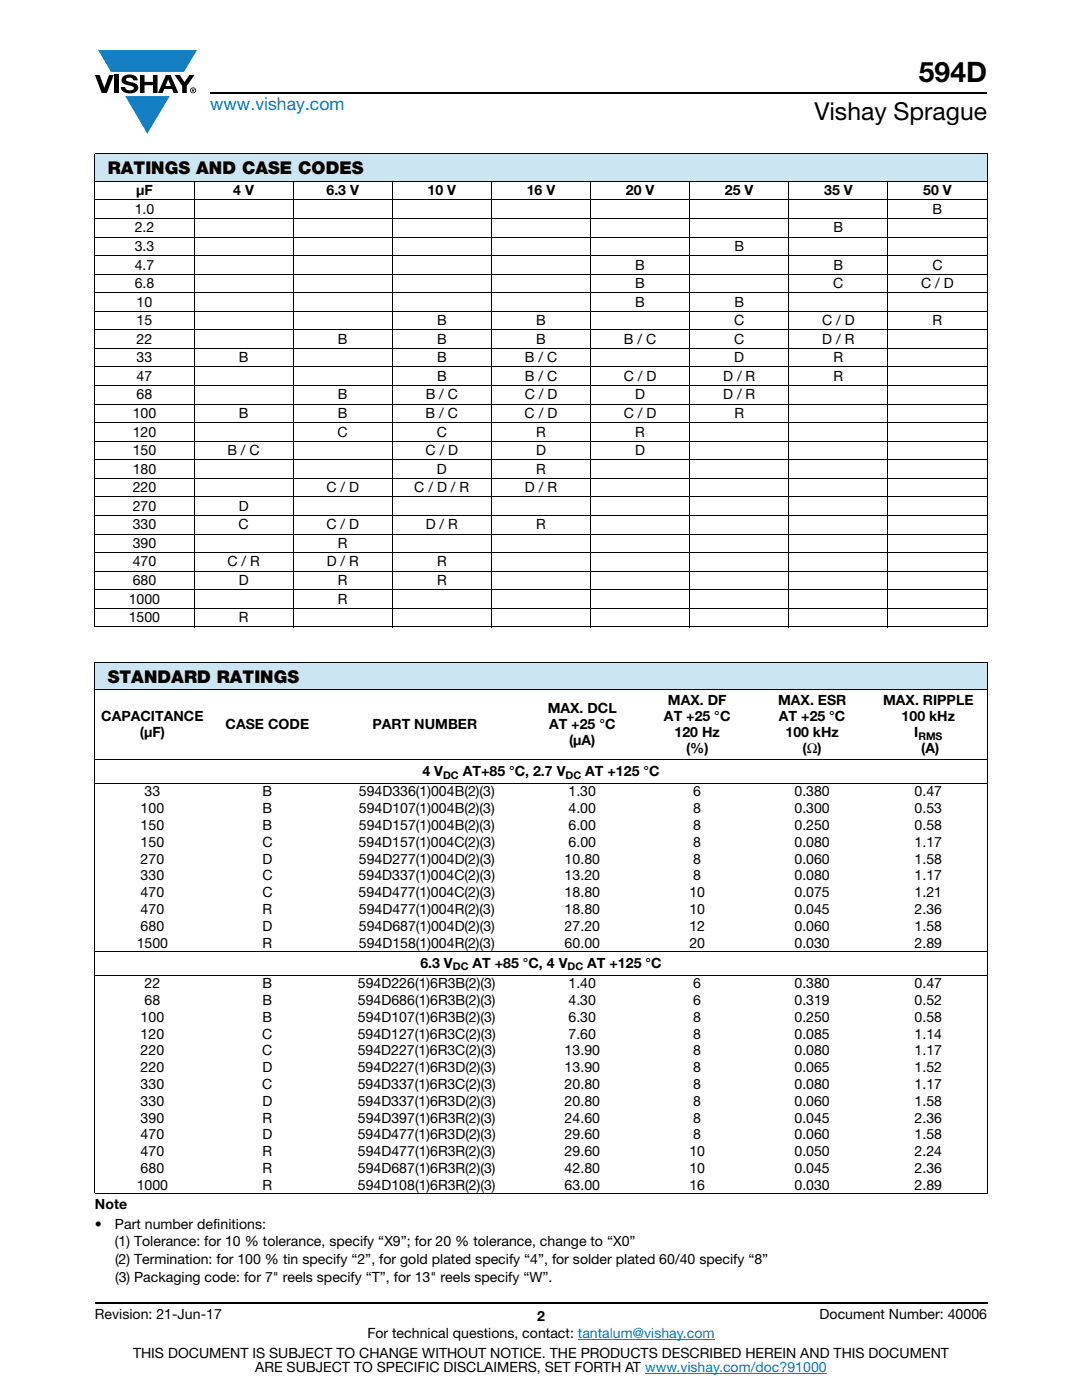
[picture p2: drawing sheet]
<svg xmlns="http://www.w3.org/2000/svg" width="216mm" height="279mm" viewBox="0 0 216 279" stroke-linecap="round" stroke-linejoin="round" font-family="sans-serif">
<defs><g id="words">
<text font-size="5.6" x="183.4" y="16.4">594D</text>
<text font-size="4.9" x="162.5" y="24">Vishay Sprague</text>
<text font-size="3.5" fill="#007ec4" x="42" y="21.9">www.vishay.com</text>
<g font-size="3.5">
<text x="21.5" y="34.8">RATINGS AND CASE CODES</text>
<text x="21.5" y="136.3">STANDARD RATINGS</text>
</g>
<g font-size="2.8">
<text x="27.2" y="39">μF</text>
<text x="46.5" y="39">4 V</text>
<text x="65.2" y="39">6.3 V</text>
<text x="85.3" y="39">10 V</text>
<text x="105.1" y="39">16 V</text>
<text x="124.9" y="39">20 V</text>
<text x="144.7" y="39">25 V</text>
<text x="164.4" y="39">35 V</text>
<text x="184.2" y="39">50 V</text>
<text x="26.9" y="42.7">1.0</text>
<text x="26.9" y="46.4">2.2</text>
<text x="166.3" y="46.4">B</text>
<text x="186.1" y="42.7">B</text>
<text x="26.9" y="50.1">3.3</text>
<text x="26.9" y="53.8">4.7</text>
<text x="126.8" y="53.8">B</text>
<text x="146.5" y="50.1">B</text>
<text x="166.3" y="53.8">B</text>
<text x="186.1" y="53.8">C</text>
<text x="26.9" y="57.5">6.8</text>
<text x="126.8" y="57.5">B</text>
<text x="166.3" y="57.5">C</text>
<text x="183.8" y="57.5">C / D</text>
<text x="27.3" y="61.2">10</text>
<text x="27.3" y="64.9">15</text>
<text x="87.2" y="64.9">B</text>
<text x="107" y="64.9">B</text>
<text x="126.8" y="61.2">B</text>
<text x="146.5" y="64.9">C</text>
<text x="146.5" y="61.2">B</text>
<text x="164" y="64.9">C / D</text>
<text x="186.1" y="64.9">R</text>
<text x="27.3" y="68.6">22</text>
<text x="67.4" y="68.6">B</text>
<text x="87.2" y="68.6">B</text>
<text x="107" y="68.6">B</text>
<text x="124.5" y="68.6">B / C</text>
<text x="146.5" y="68.6">C</text>
<text x="164.1" y="68.6">D / R</text>
<text x="27.3" y="72.3">33</text>
<text x="27.3" y="76">47</text>
<text x="47.6" y="72.3">B</text>
<text x="87.2" y="72.3">B</text>
<text x="87.2" y="76">B</text>
<text x="104.7" y="72.3">B / C</text>
<text x="104.7" y="76">B / C</text>
<text x="124.5" y="76">C / D</text>
<text x="144.3" y="76">D / R</text>
<text x="146.5" y="72.3">D</text>
<text x="166.3" y="72.3">R</text>
<text x="166.3" y="76">R</text>
<text x="26.5" y="83.4">100</text>
<text x="27.3" y="79.7">68</text>
<text x="47.6" y="83.4">B</text>
<text x="67.4" y="83.4">B</text>
<text x="67.4" y="79.7">B</text>
<text x="84.9" y="83.4">B / C</text>
<text x="84.9" y="79.7">B / C</text>
<text x="104.7" y="83.4">C / D</text>
<text x="104.7" y="79.7">C / D</text>
<text x="124.5" y="83.4">C / D</text>
<text x="126.8" y="79.7">D</text>
<text x="144.3" y="79.7">D / R</text>
<text x="146.5" y="83.4">R</text>
<text x="26.5" y="87.1">120</text>
<text x="67.4" y="87.1">C</text>
<text x="87.1" y="87.1">C</text>
<text x="107" y="87.1">R</text>
<text x="126.8" y="87.1">R</text>
<text x="26.5" y="90.8">150</text>
<text x="26.5" y="94.5">180</text>
<text x="45.4" y="90.8">B / C</text>
<text x="84.9" y="90.8">C / D</text>
<text x="87.2" y="94.5">D</text>
<text x="107" y="90.8">D</text>
<text x="107" y="94.5">R</text>
<text x="126.7" y="90.8">D</text>
<text x="26.5" y="98.2">220</text>
<text x="26.5" y="101.9">270</text>
<text x="47.6" y="101.9">D</text>
<text x="65.1" y="98.2">C / D</text>
<text x="82.7" y="98.2">C / D / R</text>
<text x="104.7" y="98.2">D / R</text>
<text x="26.5" y="105.6">330</text>
<text x="47.6" y="105.6">C</text>
<text x="65.1" y="105.6">C / D</text>
<text x="85" y="105.6">D / R</text>
<text x="107" y="105.6">R</text>
<text x="26.5" y="109.3">390</text>
<text x="26.5" y="113.1">470</text>
<text x="45.4" y="113.1">C / R</text>
<text x="65.2" y="113.1">D / R</text>
<text x="67.4" y="109.3">R</text>
<text x="87.2" y="113.1">R</text>
<text x="26.5" y="116.8">680</text>
<text x="47.6" y="116.8">D</text>
<text x="67.4" y="116.8">R</text>
<text x="87.2" y="116.8">R</text>
<text x="25.7" y="120.5">1000</text>
<text x="25.7" y="124.2">1500</text>
<text x="47.6" y="124.2">R</text>
<text x="67.4" y="120.5">R</text>
<text x="20.2" y="144">CAPACITANCE</text>
<text x="109.3" y="142.4">MAX. DCL</text>
<text x="132.5" y="144">AT +25 °C</text>
<text x="133.3" y="140.8">MAX. DF</text>
<text x="155.3" y="140.8">MAX. ESR</text>
<text x="155.4" y="144">AT +25 °C</text>
<text x="176.2" y="140.8">MAX. RIPPLE</text>
<text x="179.9" y="144">100 kHz</text>
<text x="27.9" y="147.1">(μF)</text>
<text x="45" y="145.5">CASE CODE</text>
<text x="74.3" y="145.5">PART NUMBER</text>
<text x="109.6" y="145.5">AT +25 °C</text>
<text x="113.6" y="148.7">(μA)</text>
<text x="134.6" y="147.1">120 Hz</text>
<text x="156.7" y="147.1">100 kHz</text>
<text x="182.4" y="147.1">I</text>
<text x="84.3" y="154.9">4 V</text>
<text x="92.3" y="154.9">AT+85 °C, 2.7 V</text>
<text x="116.8" y="154.9">AT +125 °C</text>
<text x="136.9" y="150.3">(%)</text>
<text x="160.1" y="150.3">(Ω)</text>
<text x="183.8" y="150.3">(A)</text>
<text x="28.8" y="158.9">33</text>
<text x="52.4" y="158.9">B</text>
<text x="71.6" y="158.9">594D336(1)004B(2)(3)</text>
<text x="113.4" y="158.9">1.30</text>
<text x="138.3" y="158.9">6</text>
<text x="158.5" y="158.9">0.380</text>
<text x="182.5" y="158.9">0.47</text>
<text x="28.1" y="162.3">100</text>
<text x="28.1" y="165.7">150</text>
<text x="52.4" y="162.3">B</text>
<text x="52.4" y="165.7">B</text>
<text x="71.6" y="162.3">594D107(1)004B(2)(3)</text>
<text x="71.6" y="165.7">594D157(1)004B(2)(3)</text>
<text x="113.4" y="162.3">4.00</text>
<text x="113.4" y="165.7">6.00</text>
<text x="138.3" y="162.3">8</text>
<text x="138.3" y="165.7">8</text>
<text x="158.5" y="162.3">0.300</text>
<text x="158.5" y="165.7">0.250</text>
<text x="182.5" y="162.3">0.53</text>
<text x="182.5" y="165.7">0.58</text>
<text x="28.1" y="169">150</text>
<text x="28.1" y="172.4">270</text>
<text x="52.3" y="169">C</text>
<text x="52.4" y="172.4">D</text>
<text x="71.5" y="169">594D157(1)004C(2)(3)</text>
<text x="71.6" y="172.4">594D277(1)004D(2)(3)</text>
<text x="112.7" y="172.4">10.80</text>
<text x="113.4" y="169">6.00</text>
<text x="138.3" y="172.4">8</text>
<text x="138.3" y="169">8</text>
<text x="158.5" y="172.4">0.060</text>
<text x="158.5" y="169">0.080</text>
<text x="182.5" y="172.4">1.58</text>
<text x="182.5" y="169">1.17</text>
<text x="28.1" y="175.7">330</text>
<text x="28.1" y="179">470</text>
<text x="52.3" y="175.7">C</text>
<text x="52.3" y="179">C</text>
<text x="71.5" y="175.7">594D337(1)004C(2)(3)</text>
<text x="71.5" y="179">594D477(1)004C(2)(3)</text>
<text x="112.7" y="175.7">13.20</text>
<text x="112.7" y="179">18.80</text>
<text x="137.6" y="179">10</text>
<text x="138.3" y="175.7">8</text>
<text x="158.5" y="175.7">0.080</text>
<text x="158.5" y="179">0.075</text>
<text x="182.5" y="179">1.21</text>
<text x="182.5" y="175.7">1.17</text>
<text x="28.1" y="182.4">470</text>
<text x="28.1" y="185.8">680</text>
<text x="52.4" y="185.8">D</text>
<text x="52.4" y="182.4">R</text>
<text x="71.6" y="182.4">594D477(1)004R(2)(3)</text>
<text x="71.6" y="185.8">594D687(1)004D(2)(3)</text>
<text x="112.7" y="182.4">18.80</text>
<text x="112.7" y="185.8">27.20</text>
<text x="137.6" y="182.4">10</text>
<text x="137.6" y="185.8">12</text>
<text x="158.5" y="185.8">0.060</text>
<text x="158.5" y="182.4">0.045</text>
<text x="182.5" y="185.8">1.58</text>
<text x="182.5" y="182.4">2.36</text>
<text x="27.3" y="189.1">1500</text>
<text x="52.4" y="189.1">R</text>
<text x="71.6" y="189.1">594D158(1)004R(2)(3)</text>
<text x="112.7" y="189.1">60.00</text>
<text x="137.6" y="189.1">20</text>
<text x="158.5" y="189.1">0.030</text>
<text x="182.5" y="189.1">2.89</text>
<text x="28.8" y="197.2">22</text>
<text x="52.4" y="197.2">B</text>
<text x="71.4" y="197.2">594D226(1)6R3B(2)(3)</text>
<text x="83.9" y="193.2">6.3 V</text>
<text x="94.3" y="193.2">AT +85 °C, 4 V</text>
<text x="113.4" y="197.2">1.40</text>
<text x="117.2" y="193.2">AT +125 °C</text>
<text x="138.3" y="197.2">6</text>
<text x="158.5" y="197.2">0.380</text>
<text x="182.5" y="197.2">0.47</text>
<text x="28.1" y="203.9">100</text>
<text x="28.8" y="200.6">68</text>
<text x="52.4" y="200.6">B</text>
<text x="52.4" y="203.9">B</text>
<text x="71.4" y="200.6">594D686(1)6R3B(2)(3)</text>
<text x="71.4" y="203.9">594D107(1)6R3B(2)(3)</text>
<text x="113.4" y="200.6">4.30</text>
<text x="113.4" y="203.9">6.30</text>
<text x="138.3" y="200.6">6</text>
<text x="138.3" y="203.9">8</text>
<text x="158.5" y="200.6">0.319</text>
<text x="158.5" y="203.9">0.250</text>
<text x="182.5" y="200.6">0.52</text>
<text x="182.5" y="203.9">0.58</text>
<text x="28.1" y="207.3">120</text>
<text x="52.3" y="207.3">C</text>
<text x="71.4" y="207.3">594D127(1)6R3C(2)(3)</text>
<text x="113.4" y="207.3">7.60</text>
<text x="138.3" y="207.3">8</text>
<text x="158.5" y="207.3">0.085</text>
<text x="182.5" y="207.3">1.14</text>
<text x="28.1" y="210.6">220</text>
<text x="28.1" y="214">220</text>
<text x="52.3" y="210.6">C</text>
<text x="52.4" y="214">D</text>
<text x="71.4" y="210.6">594D227(1)6R3C(2)(3)</text>
<text x="71.4" y="214">594D227(1)6R3D(2)(3)</text>
<text x="112.7" y="210.6">13.90</text>
<text x="112.7" y="214">13.90</text>
<text x="138.3" y="210.6">8</text>
<text x="138.3" y="214">8</text>
<text x="158.5" y="210.6">0.080</text>
<text x="158.5" y="214">0.065</text>
<text x="182.5" y="210.6">1.17</text>
<text x="182.5" y="214">1.52</text>
<text x="28.1" y="217.3">330</text>
<text x="28.1" y="220.7">330</text>
<text x="52.3" y="217.3">C</text>
<text x="52.4" y="220.7">D</text>
<text x="71.4" y="217.3">594D337(1)6R3C(2)(3)</text>
<text x="71.4" y="220.7">594D337(1)6R3D(2)(3)</text>
<text x="112.7" y="217.3">20.80</text>
<text x="112.7" y="220.7">20.80</text>
<text x="138.3" y="217.3">8</text>
<text x="138.3" y="220.7">8</text>
<text x="158.5" y="217.3">0.080</text>
<text x="158.5" y="220.7">0.060</text>
<text x="182.5" y="217.3">1.17</text>
<text x="182.5" y="220.7">1.58</text>
<text x="28.1" y="224">390</text>
<text x="28.1" y="227.4">470</text>
<text x="52.4" y="227.4">D</text>
<text x="52.4" y="224">R</text>
<text x="71.4" y="227.4">594D477(1)6R3D(2)(3)</text>
<text x="71.4" y="224">594D397(1)6R3R(2)(3)</text>
<text x="112.7" y="224">24.60</text>
<text x="112.7" y="227.4">29.60</text>
<text x="138.3" y="224">8</text>
<text x="138.3" y="227.4">8</text>
<text x="158.5" y="224">0.045</text>
<text x="158.5" y="227.4">0.060</text>
<text x="182.5" y="224">2.36</text>
<text x="182.5" y="227.4">1.58</text>
<text x="28.1" y="230.7">470</text>
<text x="52.4" y="230.7">R</text>
<text x="71.4" y="230.7">594D477(1)6R3R(2)(3)</text>
<text x="112.7" y="230.7">29.60</text>
<text x="137.6" y="230.7">10</text>
<text x="158.5" y="230.7">0.050</text>
<text x="182.5" y="230.7">2.24</text>
<text x="27.3" y="237.4">1000</text>
<text x="28.1" y="234.1">680</text>
<text x="52.4" y="234.1">R</text>
<text x="52.4" y="237.4">R</text>
<text x="71.4" y="234.1">594D687(1)6R3R(2)(3)</text>
<text x="71.4" y="237.4">594D108(1)6R3R(2)(3)</text>
<text x="112.7" y="234.1">42.80</text>
<text x="112.7" y="237.4">63.00</text>
<text x="137.6" y="234.1">10</text>
<text x="137.6" y="237.4">16</text>
<text x="158.5" y="234.1">0.045</text>
<text x="158.5" y="237.4">0.030</text>
<text x="182.5" y="234.1">2.36</text>
<text x="182.5" y="237.4">2.89</text>
<text x="18.9" y="241.3">Note</text>
<text x="18.9" y="245.2">•</text>
<text x="22.9" y="245.2">Part number definitions:</text>
<text x="22.9" y="248.7">(1) Tolerance: for 10 % tolerance, specify “X9”; for 20 % tolerance, change to “X0”</text>
<text x="22.9" y="252.3">(2) Termination: for 100 % tin specify “2”, for gold plated specify “4”, for solder plated 60/40 specify “8”</text>
<text x="22.9" y="255.8">(3) Packaging code: for 7&quot; reels specify “T”, for 13&quot; reels specify “W”.</text>
<text x="18.9" y="263.3">Revision: 21-Jun-17</text>
<text x="107.2" y="263.6">2</text>
<text x="163.6" y="263.3">Document Number: 40006</text>
<text x="73.3" y="267.1">For technical questions, contact: tantalum@vishay.com</text>
<text x="26.5" y="271">THIS DOCUMENT IS SUBJECT TO CHANGE WITHOUT NOTICE. THE PRODUCTS DESCRIBED HEREIN AND THIS DOCUMENT</text>
<text x="50.9" y="273.8">ARE SUBJECT TO SPECIFIC DISCLAIMERS, SET FORTH AT www.vishay.com/doc?91000</text>
</g>
<g font-size="2.1">
<text x="183.3" y="147.6">RMS</text>
<text x="88.4" y="155.4">DC</text>
<text x="112.9" y="155.4">DC</text>
<text x="90.4" y="193.7">DC</text>
<text x="113.3" y="193.7">DC</text>
</g>
</g></defs>
<g fill="#147fc3">
<path d="M19.6 10h19.7l-2.6 4.3h-1.1h-13.5z"/>
<path d="M25 19.2h8.9l-4.5 7.5z"/>
</g>
<g fill="#000">
<path d="M18.9 15h1l.9 2.5 1-2.5h.9l-1.4 3.6h-1zM22.9 15h.9v3.6h-.9zM24.6 15.3a2.1 2.1 0 0 1 2.8 .3l.1 .4h-.9a.79 .79 0 0 0-.7-.5 .79 .79 0 0 0-.8 .4l.3 .3 1 .2a1.08 1.08 0 0 1 1.2 1 1.08 1.08 0 0 1-1.1 1.2 1.73 1.73 0 0 1-2.4-1.2h.9a.96 .96 0 0 0 .8 .6 .96 .96 0 0 0 .9-.4 1.31 1.31 0 0 0-1.2-.6 1.03 1.03 0 0 1-1.1-.6 1.03 1.03 0 0 1 .2-1.1zM27.9 15h.9v1.3h1.7v-1.3h.9v3.6h-.9v-1.6h-1.7v1.6h-.9zM34.8 15h1.1l.9 1.4 1-1.4h1l-1.5 2.2v1.4h-.9v-1.4z"/>
<path d="M33.6 15.9l.5 1.3h-1.1zM33.1 15l-1.6 3.6h1l.3-.8h1.5l.3 .8h1l-1.6-3.6z"/>
<path d="M38.4 17.8h.2v.2h-.2zM38.3 17.7v.7h.1v-.3l.4 .3-.2-.3 .2-.2-.1-.2z"/>
<path d="M38.1 18a.46 .46 0 0 1 .9 0 .46 .46 0 0 1-.9 0zM37.9 18a.6 .6 0 0 0 1.2 0 .6 .6 0 0 0-1.2 0z"/>
</g>
<path d="M42 18.6h155M18.9 260h178.1" fill="none" stroke="#000" stroke-width=".36"/>
<path d="M115.3 267.3h27.3M128.7 274h36.3" fill="none" stroke="#007ec4" stroke-width=".2"/>
<g fill="#cce5f3">
<path d="M18.9 30.7h178.1v5.5h-178.1z"/>
<path d="M18.9 132.2h178.1v5.5h-178.1z"/>
</g>
<g fill="none" stroke="#000" stroke-width=".2">
<path d="M18.9 30.7h178.1M18.9 36.2h178.1M18.9 39.9h178.1M18.9 30.8v94.2M38.7 36.1v89.1M58.5 36.1v89.1M78.3 36.1v89.1M98.1 36.1v89.1M117.8 36.1v89.1M137.6 36.1v89.1M157.4 36.1v89.1M177.2 36.1v89.1"/>
<path d="M197 30.8v94.2M18.9 43.6h178.1M18.9 47.3h178.1M18.9 51h178.1M18.9 54.7h178.1M18.9 58.4h178.1M18.9 62.1h178.1M18.9 65.8h178.1M18.9 69.5h178.1M18.9 73.2h178.1M18.9 76.9h178.1M18.9 80.6h178.1"/>
<path d="M18.9 84.3h178.1M18.9 88.1h178.1M18.9 91.8h178.1M18.9 95.5h178.1M18.9 99.2h178.1M18.9 102.9h178.1M18.9 106.6h178.1M18.9 110.3h178.1M18.9 114h178.1M18.9 117.7h178.1M18.9 121.4h178.1M18.9 125.1h178.1"/>
<path d="M18.9 132.2h178.1M18.9 137.7h178.1M18.9 132.2v105.9M197 132.2v105.9M18.9 151.6h178.1M18.9 156.4h178.1M18.9 189.9h178.1M18.9 194.6h178.1M18.9 238.2h178.1"/>
</g>
<use href="#words"/>
</svg>
